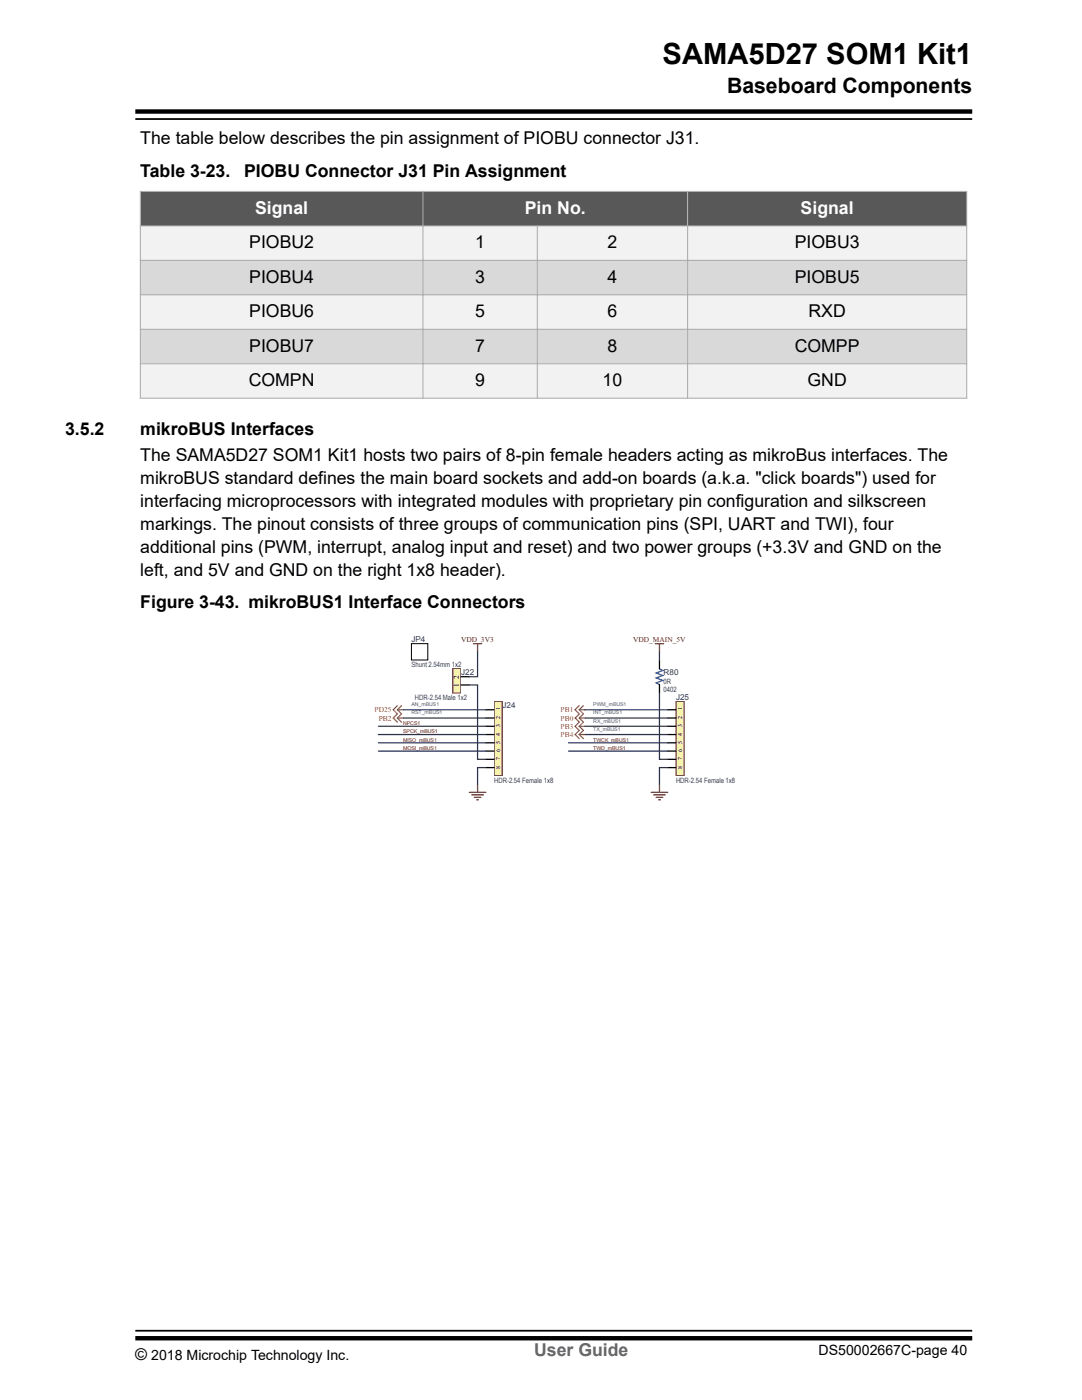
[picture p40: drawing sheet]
<svg xmlns="http://www.w3.org/2000/svg" width="216mm" height="279mm" viewBox="0 0 216 279" stroke-linecap="round" stroke-linejoin="round" font-family="sans-serif">
<defs><g id="words">
<text font-size="5.8" x="132.2" y="12.7">SAMA5D27 SOM1 Kit1</text>
<text font-size="4.2" x="145.1" y="18.6">Baseboard Components</text>
<g font-size="3.5">
<text x="28" y="28.8">The table below describes the pin assignment of PIOBU connector J31.</text>
<text x="28" y="35.3">Table 3-23.  PIOBU Connector J31 Pin Assignment</text>
<text x="49.7" y="49.5">PIOBU2</text>
<text x="94.8" y="49.5">1</text>
<text x="121.2" y="49.5">2</text>
<text x="158.6" y="49.5">PIOBU3</text>
<text x="49.7" y="56.4">PIOBU4</text>
<text x="94.8" y="56.4">3</text>
<text x="121.2" y="56.4">4</text>
<text x="158.6" y="56.4">PIOBU5</text>
<text x="49.7" y="63.3">PIOBU6</text>
<text x="94.8" y="63.3">5</text>
<text x="121.2" y="63.3">6</text>
<text x="161.3" y="63.3">RXD</text>
<text x="49.7" y="70.2">PIOBU7</text>
<text x="94.8" y="70.2">7</text>
<text x="121.2" y="70.2">8</text>
<text x="158.6" y="70.2">COMPP</text>
<text x="49.6" y="77.1">COMPN</text>
<text x="94.8" y="77.1">9</text>
<text x="120.2" y="77.1">10</text>
<text x="161.1" y="77.1">GND</text>
<text x="13" y="86.8">3.5.2</text>
<text x="28" y="86.8">mikroBUS Interfaces</text>
<text x="28" y="92">The SAMA5D27 SOM1 Kit1 hosts two pairs of 8-pin female headers acting as mikroBus interfaces. The</text>
<text x="28" y="96.5">mikroBUS standard defines the main board sockets and add-on boards (a.k.a. &quot;click boards&quot;) used for</text>
<text x="28" y="101.1">interfacing microprocessors with integrated modules with proprietary pin configuration and silkscreen</text>
<text x="28" y="105.7">markings. The pinout consists of three groups of communication pins (SPI, UART and TWI), four</text>
<text x="28" y="110.3">additional pins (PWM, interrupt, analog input and reset) and two power groups (+3.3V and GND on the</text>
<text x="28" y="114.9">left, and 5V and GND on the right 1x8 header).</text>
<text x="28" y="121.4">Figure 3-43. mikroBUS1 Interface Connectors</text>
</g>
<g font-size="3.5" fill="#fff">
<text x="50.9" y="42.7">Signal</text>
<text x="104.7" y="42.7">Pin No.</text>
<text x="159.8" y="42.7">Signal</text>
</g>
<text font-size="3.5" fill="#656565" x="106.6" y="270.7">User Guide</text>
<text font-size="3.2" x="27" y="271.3">©</text>
<g font-size="2.8">
<text x="30.2" y="271.3">2018 Microchip Technology Inc.</text>
<text x="163.3" y="270.5">DS50002667C-page 40</text>
</g>
<g font-size="1.6" fill="#263370">
<text x="82.1" y="128.1">JP4</text>
<text x="92" y="134.7">J22</text>
<text x="132.4" y="134.8">R80</text>
<text x="100.2" y="141.3">J24</text>
<text x="134.9" y="139.6">J25</text>
</g>
<g font-size="1.5" fill="#7a1315">
<text x="92" y="128.1">VDD_3V3</text>
<text x="126.3" y="128.1">VDD_MAIN_5V</text>
</g>
<g font-size="1.5" fill="#263370">
<text x="82.1" y="133.1">Shunt 2.54mm 1x2</text>
<text x="132.4" y="136.5">0R</text>
<text x="82.8" y="139.7">HDR-2.54 Male 1x2</text>
<text x="132.4" y="138.1">0402</text>
<text x="98.6" y="156.2">HDR-2.54 Female 1x8</text>
<text x="134.9" y="156.2">HDR-2.54 Female 1x8</text>
</g>
<g font-size="1.5">
<text x="91.6" y="137.1" transform="rotate(-90 91.6 137.1)">1</text>
<text x="91.6" y="135.4" transform="rotate(-90 91.6 135.4)">2</text>
</g>
<g font-size="1.5" fill="#ed312e">
<text x="74.8" y="142.1">PD25</text>
<text x="75.6" y="143.8">PB2</text>
<text x="111.9" y="142.1">PB1</text>
<text x="111.9" y="143.8">PB0</text>
<text x="111.9" y="145.4">PB3</text>
<text x="111.9" y="147.1">PB4</text>
</g>
<g font-size="1.2">
<text x="99.8" y="143.5" transform="rotate(-90 99.8 143.5)">2</text>
<text x="99.8" y="141.8" transform="rotate(-90 99.8 141.8)">1</text>
<text x="136.1" y="143.5" transform="rotate(-90 136.1 143.5)">2</text>
<text x="136.1" y="141.8" transform="rotate(-90 136.1 141.8)">1</text>
<text x="99.8" y="148.4" transform="rotate(-90 99.8 148.4)">5</text>
<text x="99.8" y="146.8" transform="rotate(-90 99.8 146.8)">4</text>
<text x="99.8" y="145.1" transform="rotate(-90 99.8 145.1)">3</text>
<text x="136.1" y="148.4" transform="rotate(-90 136.1 148.4)">5</text>
<text x="136.1" y="146.8" transform="rotate(-90 136.1 146.8)">4</text>
<text x="136.1" y="145.1" transform="rotate(-90 136.1 145.1)">3</text>
<text x="99.8" y="153.4" transform="rotate(-90 99.8 153.4)">8</text>
<text x="99.8" y="150.1" transform="rotate(-90 99.8 150.1)">6</text>
<text x="99.8" y="151.8" transform="rotate(-90 99.8 151.8)">7</text>
<text x="136.1" y="153.4" transform="rotate(-90 136.1 153.4)">8</text>
<text x="136.1" y="150.1" transform="rotate(-90 136.1 150.1)">6</text>
<text x="136.1" y="151.8" transform="rotate(-90 136.1 151.8)">7</text>
</g>
<g font-size="1" fill="#2256a5">
<text x="82.1" y="142.6">RST_mBUS1</text>
<text x="82.1" y="140.9">AN_mBUS1</text>
<text x="118.4" y="142.6">INT_mBUS1</text>
<text x="118.4" y="140.9">PWM_mBUS1</text>
<text x="118.4" y="145.9">TX_mBUS1</text>
<text x="118.4" y="144.2">RX_mBUS1</text>
</g>
<g font-size="1" fill="#7a1315">
<text x="80.4" y="144.7">NPCS1</text>
<text x="80.4" y="146.4">SPCK_mBUS1</text>
<text x="80.4" y="148">MISO_mBUS1</text>
<text x="80.4" y="149.7">MOSI_mBUS1</text>
<text x="118.4" y="148">TWCK_mBUS1</text>
<text x="118.4" y="149.7">TWD_mBUS1</text>
</g>
</g></defs>
<path d="M28 45.1h164.9v6.9h-164.9z" fill-rule="evenodd" fill="#f2f2f2"/>
<path d="M28 52h164.9v6.8h-164.9z" fill-rule="evenodd" fill="#d9d9d9"/>
<path d="M28 58.8h164.9v6.9h-164.9z" fill-rule="evenodd" fill="#f2f2f2"/>
<path d="M28 65.7h164.9v6.9h-164.9z" fill-rule="evenodd" fill="#d9d9d9"/>
<path d="M28 72.6h164.9v6.9h-164.9z" fill-rule="evenodd" fill="#f2f2f2"/>
<g fill="#585858">
<path d="M28.1 38.3h56.2v6.7h-56.2z" fill-rule="evenodd"/>
<path d="M84.5 38.3h52.6v6.7h-52.6z" fill-rule="evenodd"/>
<path d="M137.3 38.3h55.5v6.7h-55.5z" fill-rule="evenodd"/>
</g>
<path d="M27.9 38.2h165.1M28 38.1v41.5M84.4 38.1v41.5M137.2 38.1v41.5M192.9 38.1v41.5M27.9 45.1h165.1M27.9 52h165.1M27.9 58.8h165.1M107.2 45v34.6M27.9 65.7h165.1M27.9 72.6h165.1M27.9 79.5h165.1" fill="none" stroke="#a7a9ab" stroke-width=".2"/>
<!-- layer: Layer 1 -->
<path d="M92 136.7h1.6" fill="none" stroke="#000" stroke-width=".25"/>
<path d="M90.3 133.4h1.7v4.9h-1.7z" fill="#f6f3ad"/>
<path d="M90.3 133.4h1.7v4.9h-1.7z" fill="none" stroke="#7a1315" stroke-width=".2"/>
<path d="M92 135.1h1.6M131.6 131.8v1.7M131.6 136.6v1.7M133.2 141.6h1.7" fill="none" stroke="#000" stroke-width=".25"/>
<path d="M131.6 133.5l.6 .3-1.3 .5 1.3 .5-1.3 .5 1.3 .5-1.3 .5 .7 .3" fill="none" stroke="#2256a5" stroke-width=".25"/>
<path d="M134.9 140h1.6v14.8h-1.6z" fill="#f6f3ad"/>
<path d="M134.9 140h1.6v14.8h-1.6z" fill="none" stroke="#7a1315" stroke-width=".2"/>
<path d="M96.9 141.6h1.7M133.2 143.3h1.7M133.2 144.9h1.7M133.2 146.6h1.7M133.2 148.2h1.7M133.2 149.9h1.7M133.2 151.5h1.7M133.2 153.2h1.7" fill="none" stroke="#000" stroke-width=".25"/>
<path d="M98.6 140h1.6v14.8h-1.6z" fill="#f6f3ad"/>
<path d="M98.6 140h1.6v14.8h-1.6z" fill="none" stroke="#7a1315" stroke-width=".2"/>
<path d="M96.9 143.3h1.7M96.9 144.9h1.7M96.9 146.6h1.7M96.9 148.2h1.7M96.9 149.9h1.7M96.9 151.5h1.7M96.9 153.2h1.7" fill="none" stroke="#000" stroke-width=".25"/>
<g fill="none" stroke="#7a1315" stroke-width=".25">
<path d="M94.5 128.5h1.6M95.3 128.5v1.6M130.8 128.5h1.6M131.6 128.5v1.6M93.6 158.1h3.3M94.1 158.6h2.3M94.6 159.1h1.4M95.1 159.6h.4M95.3 156.5v1.6M129.9 158.1h3.3M130.4 158.6h2.3M130.9 159.1h1.3"/>
<path d="M131.4 159.6h.4M131.6 156.5v1.6"/>
</g>
<g fill="none" stroke="#ed312e" stroke-width=".25">
<path d="M79.3 140.8l-.8 .8 .8 .9-.8 .8 .8 .8M79.3 143.3l.8 .8M79.3 141.6l.8 .9-.8 .8M79.3 141.6h1.1M79.3 143.3h1.1M80.1 140.8l-.8 .8M115.6 141.6l.8 .9-.8 .8M115.6 143.3l.8 .8-.8 .8M115.6 144.9l.8 .9-.8 .8M115.6 146.6l.8 .8M115.6 140.8l-.8 .8 .8 .9-.8 .8 .8 .8-.8 .8 .8 .9-.8 .8 .8 .8M115.6 141.6h1.1"/>
<path d="M115.6 143.3h1.1M115.6 144.9h1.1M115.6 146.6h1.1M116.4 140.8l-.8 .8"/>
</g>
<g fill="none" stroke="#263370" stroke-width=".25">
<path d="M93.6 136.7h1.7v14.8h1.6M95.3 130.1v5h-1.7M131.6 138.3v13.2h1.6M131.6 130.1v1.7M75.5 144.9h21.4M75.5 146.6h21.4M75.5 148.2h21.4M75.5 149.9h21.4M80.4 141.6h16.5M80.4 143.3h16.5M96.9 153.2h-1.6v3.3M113.4 148.2h19.8"/>
<path d="M113.4 149.9h19.8M116.7 141.6h16.5M116.7 143.3h16.5M116.7 144.9h16.5M116.7 146.6h16.5M133.2 153.2h-1.6v3.3"/>
</g>
<path d="M82.1 128.5h3.3v3.2h-3.3z" fill="none" stroke="#000" stroke-width=".2"/>
<path d="M27 22.3h167M27 267.1h167" fill="none" stroke="#000" stroke-width=".88"/>
<path d="M27 23.8h167M27 265.6h167" fill="none" stroke="#000" stroke-width=".35"/>
<use href="#words"/>
</svg>
